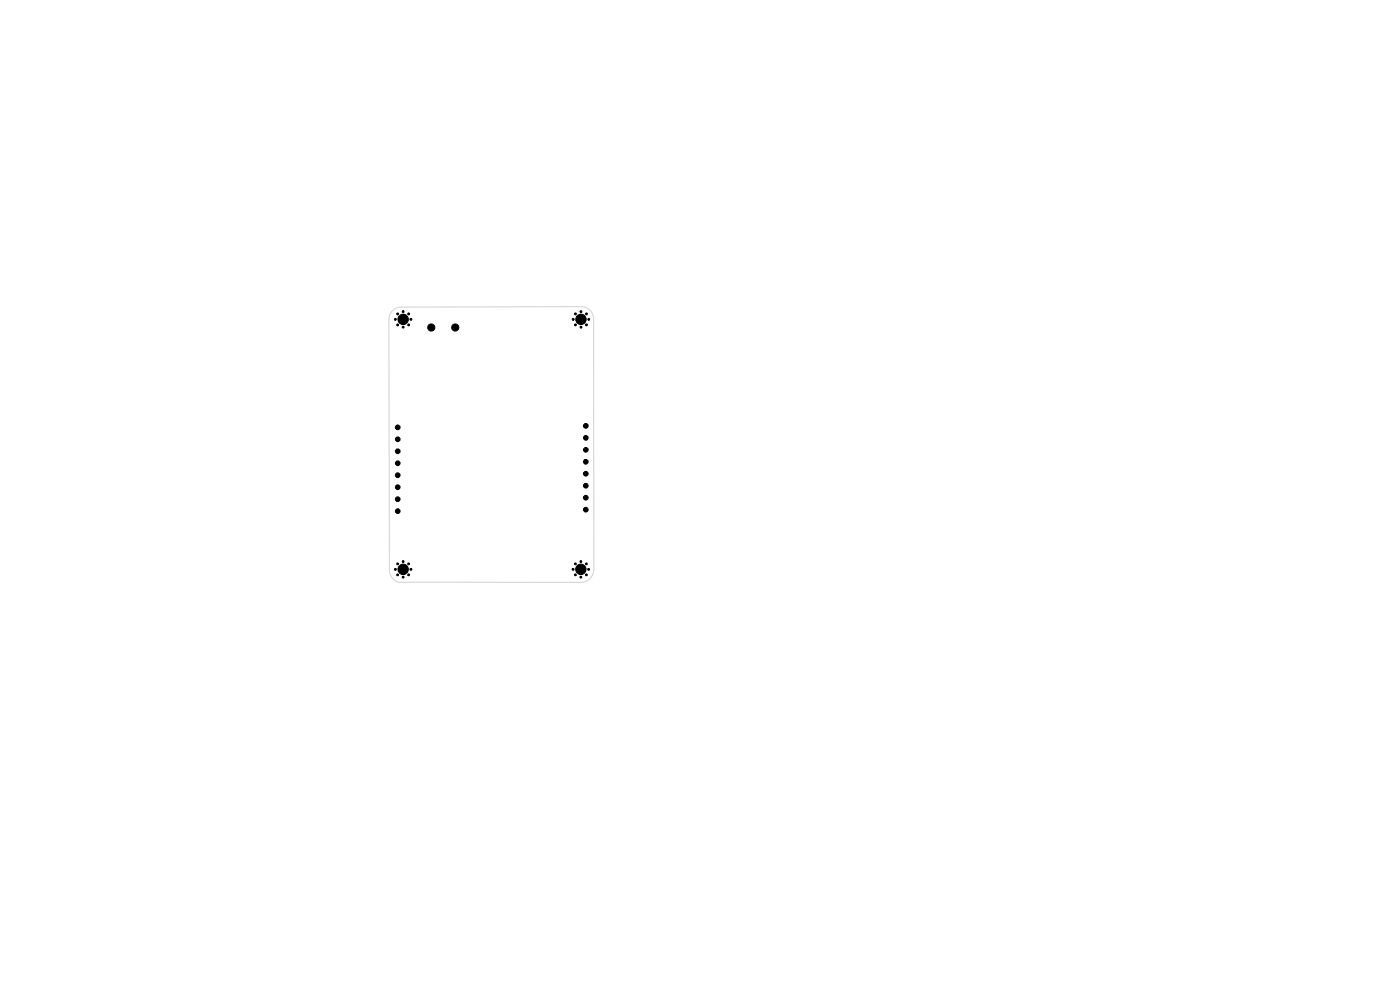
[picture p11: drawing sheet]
<svg xmlns="http://www.w3.org/2000/svg" width="297mm" height="210mm" viewBox="0 0 297 210" stroke-linecap="round" stroke-linejoin="round" font-family="sans-serif">
<path d="M83.3 65.9l.9-.6 .9-.2 38.2-.1a2.68 2.68 0 0 1 2.7 2.7v53.1a2.75 2.75 0 0 1-2.8 2.7h-38.8a2.95 2.95 0 0 1-1.8-2.7l-.1-53.1 .2-.8z" fill="none" stroke="#d0d2cd" stroke-width=".21"/>
<g fill="#000" stroke="#000" stroke-width=".21">
<circle cx="83.9" cy="67.8" r=".2"/>
<circle cx="84.4" cy="66.6" r=".2"/>
<circle cx="84.4" cy="68.9" r=".2"/>
<circle cx="85.5" cy="69.4" r=".2"/>
<circle cx="85.5" cy="66.1" r=".2"/>
<circle cx="85.5" cy="67.7" r="1.1"/>
<circle cx="86.7" cy="66.6" r=".2"/>
<circle cx="86.7" cy="68.9" r=".2"/>
<circle cx="87.2" cy="67.8" r=".2"/>
<circle cx="91.5" cy="69.5" r=".76"/>
<circle cx="96.6" cy="69.5" r=".76"/>
<circle cx="121.6" cy="67.8" r=".2"/>
<circle cx="122.1" cy="66.6" r=".2"/>
<circle cx="122.1" cy="68.9" r=".2"/>
<circle cx="123.3" cy="69.4" r=".2"/>
<circle cx="123.3" cy="66.1" r=".2"/>
<circle cx="123.3" cy="67.7" r="1.1"/>
<circle cx="124.4" cy="66.6" r=".2"/>
<circle cx="124.4" cy="68.9" r=".2"/>
<circle cx="124.9" cy="67.8" r=".2"/>
<circle cx="84.4" cy="93.2" r=".5"/>
<circle cx="84.4" cy="95.7" r=".5"/>
<circle cx="84.4" cy="90.6" r=".5"/>
<circle cx="84.4" cy="98.3" r=".5"/>
<circle cx="124.3" cy="92.9" r=".5"/>
<circle cx="124.3" cy="95.4" r=".5"/>
<circle cx="124.3" cy="98" r=".5"/>
<circle cx="124.3" cy="90.3" r=".5"/>
<circle cx="84.4" cy="119.6" r=".2"/>
<circle cx="84.4" cy="108.4" r=".5"/>
<circle cx="84.4" cy="105.9" r=".5"/>
<circle cx="84.4" cy="103.3" r=".5"/>
<circle cx="84.4" cy="100.8" r=".5"/>
<circle cx="85.5" cy="119.1" r=".2"/>
<circle cx="86.7" cy="119.6" r=".2"/>
<circle cx="122.1" cy="119.6" r=".2"/>
<circle cx="123.2" cy="119.1" r=".2"/>
<circle cx="124.3" cy="108.1" r=".5"/>
<circle cx="124.3" cy="103" r=".5"/>
<circle cx="124.3" cy="105.6" r=".5"/>
<circle cx="124.3" cy="100.5" r=".5"/>
<circle cx="124.4" cy="119.6" r=".2"/>
<circle cx="83.9" cy="120.8" r=".2"/>
<circle cx="84.4" cy="121.9" r=".2"/>
<circle cx="85.5" cy="122.4" r=".2"/>
<circle cx="85.5" cy="120.8" r="1.1"/>
<circle cx="86.7" cy="121.9" r=".2"/>
<circle cx="87.2" cy="120.8" r=".2"/>
<circle cx="121.6" cy="120.8" r=".2"/>
<circle cx="122.1" cy="121.9" r=".2"/>
<circle cx="123.2" cy="122.4" r=".2"/>
<circle cx="123.2" cy="120.8" r="1.1"/>
<circle cx="124.4" cy="121.9" r=".2"/>
<circle cx="124.9" cy="120.8" r=".2"/>
</g>
</svg>
